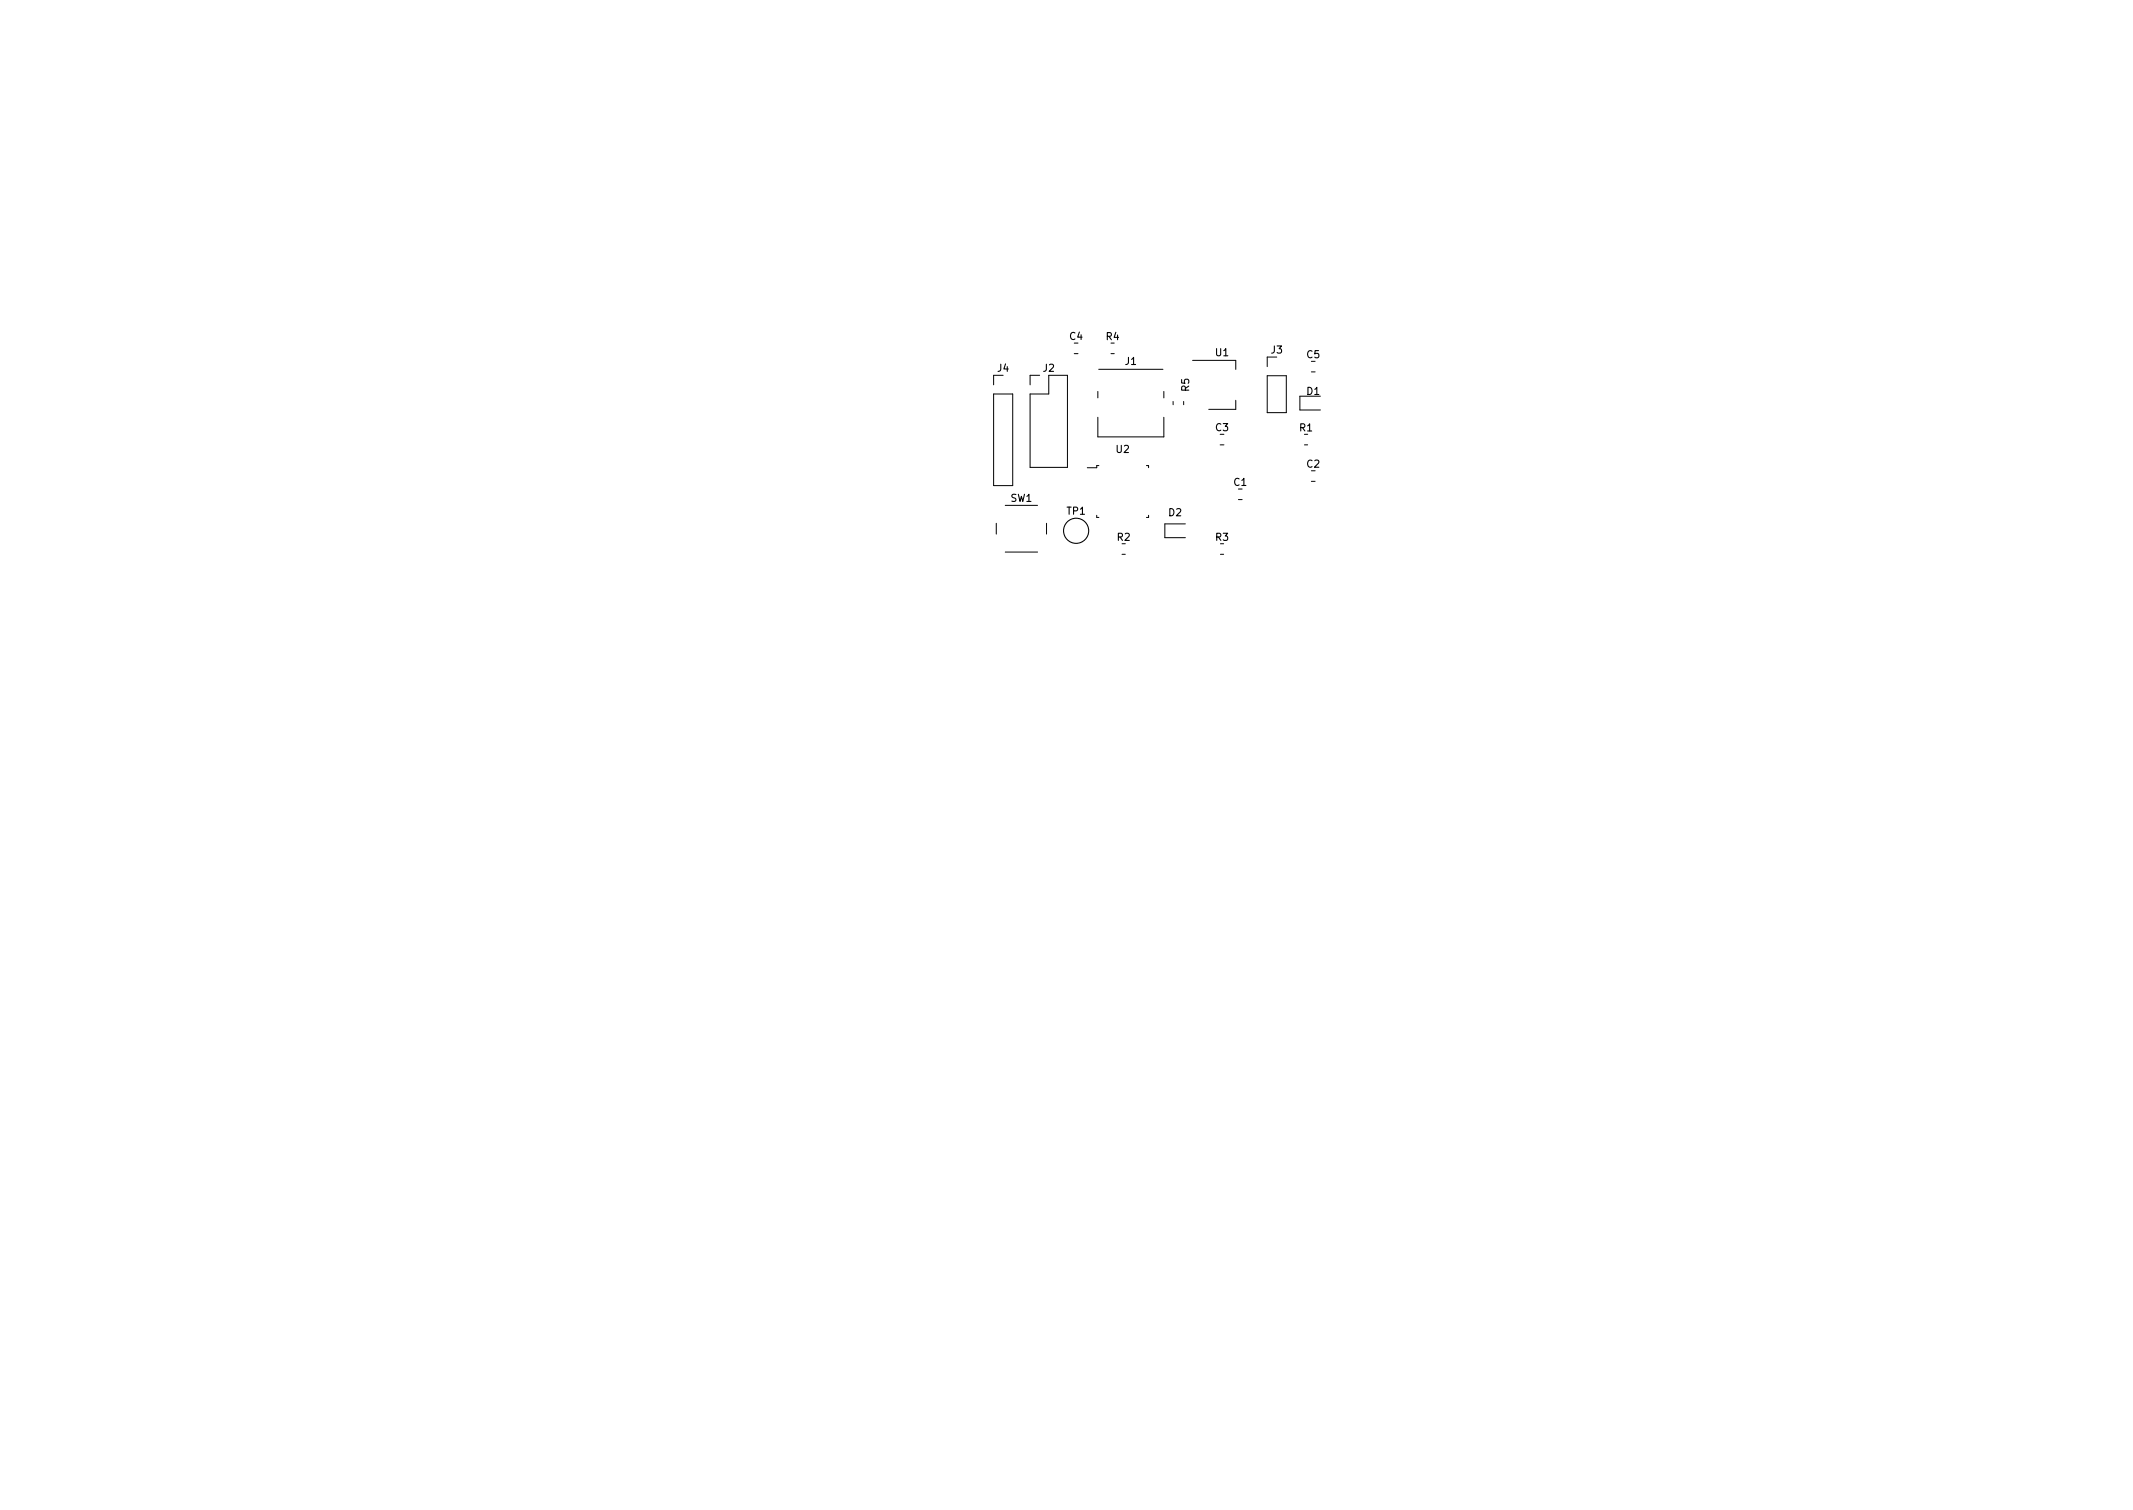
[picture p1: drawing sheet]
<svg xmlns="http://www.w3.org/2000/svg" width="297mm" height="210mm" viewBox="0 0 297 210" stroke-linecap="round" stroke-linejoin="round" font-family="sans-serif">
<defs><g id="words">
<g font-size="1.4">
<text x="149" y="47.3">C4</text>
<text x="154" y="47.4">R4</text>
<text x="138.9" y="51.8">J4</text>
<text x="145.3" y="51.8">J2</text>
<text x="156.7" y="50.8">J1</text>
<text x="169.3" y="49.6">U1</text>
<text x="177" y="49.2">J3</text>
<text x="182" y="49.9">C5</text>
<text x="165.6" y="54.5" transform="rotate(-90 165.6 54.5)">R5</text>
<text x="182" y="55">D1</text>
<text x="155.5" y="63.1">U2</text>
<text x="169.3" y="60">C3</text>
<text x="181" y="60.1">R1</text>
<text x="182" y="65.1">C2</text>
<text x="140.7" y="69.9">SW1</text>
<text x="148.6" y="71.7">TP1</text>
<text x="162.8" y="71.9">D2</text>
<text x="171.8" y="67.6">C1</text>
<text x="155.6" y="75.3">R2</text>
<text x="169.3" y="75.3">R3</text>
</g>
</g></defs>
<g fill="none" stroke="#000" stroke-width=".14">
<path d="M138.4 54.9h2.6v12.7h-2.6zM139.7 52.3h-1.3v1.3M144.8 52.3h-1.3v1.3M146 52.3h2.6v12.8h-5.1v-10.2h2.5zM149.6 49.2h.5M152.9 58.1v2.7h9.2v-2.7M152.9 54.5v.9M153 51.4h9M154.7 49.2h.5M162.1 54.5v.9M163.4 55.9v.5M164.8 55.9v.5"/>
<path d="M166.1 50.2h6v1.2M172.1 55.7v1.3h-3.8M176.5 52.3h2.6v5.2h-2.6zM177.8 49.7h-1.3v1.3M182.6 51.8h.5M183.9 55.2h-2.9v1.9h2.9M138.7 72.9v1.5M140 76.9h4.5M140 70.4h4.5M145.7 72.9v1.5M152.7 71.7v.3h.3M153 64.8h-.3v.3h-1.3"/>
<path d="M156.3 77.2h.4M159.6 64.8h.3v.3M159.9 71.7v.3h-.3M165.1 72.9h-2.9v2h2.9M169.9 61.9h.5M170 77.2h.4M172.5 69.6h.5M181.7 61.9h.4M182.6 67h.5"/>
</g>
<circle cx="149.9" cy="73.9" r="1.75" fill="none" stroke="#000" stroke-width=".15"/>
<use href="#words"/>
</svg>
